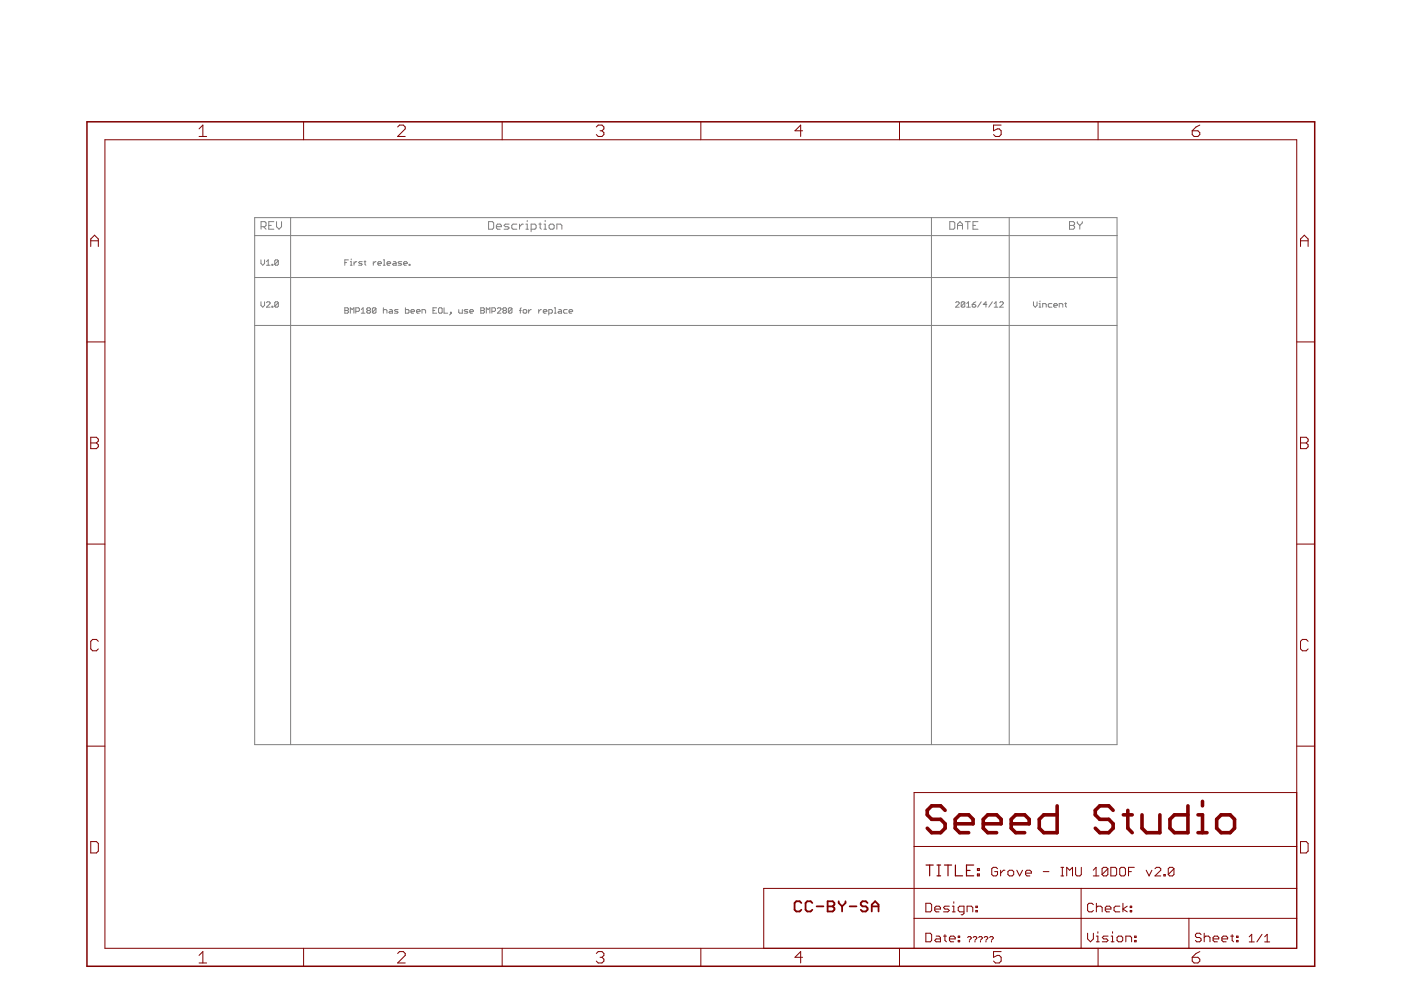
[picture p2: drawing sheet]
<svg xmlns="http://www.w3.org/2000/svg" width="297mm" height="210mm" viewBox="0 0 297 210" stroke-linecap="round" stroke-linejoin="round" font-family="sans-serif">
<g fill="none" stroke="#808080" stroke-width=".21">
<path d="M54 58.8h182.8M54 46.1h182.8v111.8h-182.8zM54 50h182.8M55.3 55.1v.8l.4 .3 .4-.3v-.8M55.4 48.1h.8l.2-.3v-.5l-.2-.3h-.8v1.6M55.9 48.1l.5 .5M56.5 55.5l.4-.4v1.1M56.5 56.2h.8M57 47.8h.5M57.7 56h.1v.2h-.1zM58.1 47h-1.1v1.6h1.1M58.6 47v1.1l.6 .5 .5-.5v-1.1"/>
<path d="M59 55.3v.7l-.2 .2h-.4l-.1-.2M59 55.3l-.2-.2h-.4l-.1 .2v.7M59 55.3l-.7 .7M61.6 46.1v111.8M73.1 55.7h.4M73.9 55.1h-.8v1.1M74.3 56.2h.4M74.3 55.5h.2v.7M74.5 54.9v.2M75.1 55.5v.7M75.6 55.5l-.5 .4M76.8 55.5h-.6l-.2 .2 .8 .3-.2 .2h-.6"/>
<path d="M77.2 55.5h.4M77.4 55.3v.7l.2 .2M79.1 55.5v.7M79.7 55.5l-.6 .4M80.1 55.9h.8l-.2-.4h-.4l-.2 .2v.3l.2 .2h.4M81.3 56.2h.4M81.3 55.1h.2v1.1M82.1 55.9h.7l-.2-.4h-.3l-.2 .2v.3l.2 .2h.3M83.4 55.5h.4l.2 .2v.5h-.6l-.2-.2 .2-.1h.6M85.2 55.5h-.6l-.2 .2 .8 .3-.2 .2h-.6M85.6 55.9h.7l-.2-.4h-.3l-.2 .2v.3l.2 .2h.3M86.7 56h.2v.2h-.2z"/>
<path d="M103.6 47h.8l.3 .3v1l-.3 .3h-.8zM105.2 48.1h1.1v-.3l-.3-.3h-.5l-.3 .3v.5l.3 .3h.5M107.9 47.5h-.8l-.2 .3 .2 .3h.6l.2 .2-.2 .3h-.8M109.6 47.5h-.8l-.3 .3v.5l.3 .3h.8M110.2 47.5v1.1M111 47.5h-.3l-.5 .6M111.5 48.6h.5M111.5 47.5h.3v1.1M111.8 46.7v.3M112.6 48.6h.8l.3-.3v-.5l-.3-.3h-.8v1.6M114.2 47.5h.6M114.5 47.3v1l.3 .3"/>
<path d="M115.3 48.6h.6M115.3 47.5h.3v1.1M115.6 46.7v.3M116.4 47.8l.3-.3h.5l.3 .3v.5l-.3 .3h-.5l-.3-.3zM118.1 48.6v-1.1h.8l.2 .3v.8M197.5 46.1v111.8M201.4 47h.8l.2 .3v1l-.2 .3h-.8zM203 47.8h1.1M203 48.6v-1.1l.5-.5 .6 .5v1.1M204.6 47h1.1M205.2 47v1.6M206.3 47.8h.5"/>
<path d="M207.3 47h-1v1.6h1M214 46.1v111.8M226.8 47h.8l.2 .3v.2l-.2 .3 .2 .3v.2l-.2 .3h-.8zM226.8 47.8h.8M228.4 47v.3l.5 .5M228.9 47.8v.8M229.5 47v.3l-.6 .5M54 69h182.8M55.3 64v.7l.4 .4 .4-.4v-.7M56.5 64.2l.2-.2h.4l.2 .2v.2l-.8 .7h.8M57.7 64.9h.1v.2h-.1zM59 64.2l-.2-.2h-.4l-.1 .2v.7"/>
<path d="M59 64.2v.7l-.2 .2h-.4l-.1-.2M59 64.2l-.7 .7M73.1 65.3h.6l.2 .1-.2 .4 .2 .4-.2 .2h-.6zM73.1 65.8h.6M74.3 66.4v-1.1l.4 .3 .3-.3v1.1M75.4 66h.6l.2-.2v-.4l-.2-.1h-.6v1.1M76.6 66.4h.8M76.6 65.6l.4-.3v1.1M78 65.8l-.2-.2 .2-.3h.4l.1 .1-.1 .4M78 65.8l-.2 .2 .2 .4h.4l.1-.2-.1-.4M78 65.8h.4M79.7 65.4l-.2-.1h-.4l-.1 .1v.8"/>
<path d="M79.7 65.4v.8l-.2 .2h-.4l-.1-.2M79.7 65.4l-.7 .8M81.3 65.8l.2-.2h.4l.1 .2v.6M81.3 65.3v1.1M82.6 65.6h.4l.2 .2v.6h-.6l-.2-.2 .2-.2h.6M84.4 65.6h-.6l-.2 .2 .2 .2h.4l.2 .2-.2 .2h-.6M86 65.3v1.1h.5l.2-.2v-.4l-.2-.2h-.5M87.1 66h.8l-.2-.4h-.4l-.2 .2v.4l.2 .2h.4M88.3 66h.8l-.2-.4h-.4l-.2 .2v.4l.2 .2h.4M89.5 66.4v-.8h.5l.2 .2v.6M91.8 65.8h.4M92.6 65.3h-.8v1.1h.8"/>
<path d="M93 65.4l.2-.1h.4l.1 .1v.8l-.1 .2h-.4l-.2-.2zM94.1 65.3v1.1h.8M95.5 66.2h.2v.2h-.2zM95.7 66.4l-.4 .4M97.3 65.6v.6l.2 .2h.5v-.8M99.2 65.6h-.6l-.2 .2 .2 .2h.4l.2 .2-.2 .2h-.6M99.6 66h.8l-.2-.4h-.4l-.2 .2v.4l.2 .2h.4M101.9 65.3h.6l.2 .1-.2 .4 .2 .4-.2 .2h-.6zM101.9 65.8h.6M103.1 66.4v-1.1l.4 .3 .4-.3v1.1M104.3 66h.6l.2-.2v-.4l-.2-.1h-.6v1.1M105.5 65.4l.1-.1h.4l.2 .1v.2l-.7 .8h.7"/>
<path d="M106.8 65.8l-.2-.2 .2-.3h.4l.2 .1-.2 .4M106.8 65.8l-.2 .2 .2 .4h.4l.2-.2-.2-.4M106.8 65.8h.4M108.5 65.4l-.1-.1h-.4l-.2 .1v.8M108.5 65.4v.8l-.1 .2h-.4l-.2-.2M108.5 65.4l-.7 .8M110.1 65.8h.4M110.5 65.3l-.2 .1v1M110.9 65.8l.2-.2h.4l.2 .2v.4l-.2 .2h-.4l-.2-.2zM112.1 65.6v.8M112.6 65.6l-.5 .4M114.2 65.6v.8"/>
<path d="M114.8 65.6l-.6 .4M115.2 66h.8l-.2-.4h-.4l-.2 .2v.4l.2 .2h.4M116.4 66.4h.5l.2-.2v-.4l-.2-.2h-.5v1.2M117.5 65.3h.2v1.1M117.5 66.4h.4M118.5 65.6h.4l.2 .2v.6h-.6l-.2-.2 .2-.2h.6M120.2 65.6h-.5l-.2 .2v.4l.2 .2h.5M120.6 66h.8l-.2-.4h-.4l-.2 .2v.4l.2 .2h.4M202.6 64.2l.2-.2h.4l.2 .2v.2l-.8 .7h.8M204.6 64.2v.7l-.2 .2h-.4l-.2-.2M204.6 64.2l-.2-.2h-.4l-.2 .2v.7M204.6 64.2l-.8 .7"/>
<path d="M205 65.1h.7M205 64.4l.3-.4v1.1M206.1 64.6h.6l.2 .3-.2 .2h-.4l-.2-.2zM206.9 64l-.8 .6M208 64l-.7 1.1M209.2 64.6h-.7l.5-.6v1.1M210.4 64l-.8 1.1M210.8 65.1h.8M210.8 64.4l.4-.4v1.1M212 64.2l.2-.2h.3l.2 .2v.2l-.7 .7h.7M219.1 64v.7l.4 .4 .4-.4v-.7M220.3 65.1h.4"/>
<path d="M220.3 64.4h.2v.7M220.5 63.8v.2M221.1 65.1v-.7h.5l.2 .2v.5M223 64.4h-.6l-.2 .2v.3l.2 .2h.6M223.4 64.7h.8l-.2-.3h-.4l-.2 .2v.3l.2 .2h.4M224.6 65.1v-.7h.5l.2 .2v.5M225.7 64.4h.4M225.9 64.2v.7l.2 .2"/>
</g>
<g fill="none" stroke="#800000" stroke-width=".21">
<path d="M22.2 29.6h252.7v171.5h-252.7zM42.2 27.3l.8-.8v2.4M42.2 28.9h1.6M64.4 25.8v3.8M84.3 26.9l.4-.4h.8l.4 .4v.4l-1.6 1.6h1.6M106.5 25.8v3.8M126.4 26.9l.4-.4h.8l.4 .4v.4l-.4 .4M127.2 27.7h.4M127.6 27.7l.4 .4v.4l-.4 .4h-.8l-.4-.4M148.6 25.8v3.8M170.2 27.7h-1.6l1.2-1.2v2.4M190.7 25.8v3.8"/>
<path d="M212.3 26.5h-1.6v1.2l.8-.4h.4l.4 .4v.8l-.4 .4h-.8l-.4-.4M232.8 25.8v3.8M252.8 27.7h1.2l.4 .4v.4l-.4 .4h-.8l-.4-.4zM254.4 26.5l-.8 .4-.8 .8M19.2 52.3v-1.6l.8-.8 .8 .8v1.6M19.2 51.1h1.6M275.7 51.1h1.6M275.7 52.3v-1.6l.8-.8 .8 .8v1.6M18.4 72.5h3.8M274.9 72.5h3.8M19.2 92.7h1.2l.4 .4v.4l-.4 .4 .4 .4v.4l-.4 .4h-1.2zM19.2 93.9h1.2"/>
<path d="M275.7 92.7h1.2l.4 .4v.4l-.4 .4 .4 .4v.4l-.4 .4h-1.2zM275.7 93.9h1.2M18.4 115.4h3.8M274.9 115.4h3.8M20.8 136l-.4-.4h-.8l-.4 .4v1.6l.4 .4h.8l.4-.4M277.3 136l-.4-.4h-.8l-.4 .4v1.6l.4 .4h.8l.4-.4M18.4 158.2h3.8M274.9 158.2h3.8M19.2 178.4h1.2l.4 .4v1.6l-.4 .4h-1.2zM193.8 179.5h81.1M274.9 168h-81.1v33.1M275.7 178.4h1.2l.4 .4v1.6l-.4 .4h-1.2z"/>
<path d="M193.7 188.4h-31.8v12.7M193.8 194.7h81.1M193.8 188.4h81.1M196.3 197.9h.9l.3 .3v1.2l-.3 .3h-.9zM196.3 191.5h.9l.3 .3v1.2l-.3 .3h-.9zM198.2 192.7h1.2v-.3l-.3-.3h-.6l-.3 .3v.6l.3 .3h.6M198.5 198.5h.6l.3 .3v.9h-.9l-.3-.3 .3-.3h.9M200 198.5h.7M200.3 198.2v1.2l.4 .3M201.3 192.1h-1l-.3 .3 .3 .3h.7l.3 .3-.3 .3h-1M201.3 199.1h1.2v-.3l-.3-.3h-.6l-.3 .3v.6l.3 .3h.6M201.9 193.3h.6"/>
<path d="M201.9 192.1h.3v1.2M202.2 191.2v.3M203.2 198.5h.3v.3h-.3zM203.2 199.4h.3v.3h-.3zM204.4 193.3h-.9l-.3-.3v-.6l.3-.3h.9v1.6l-.3 .3h-.3M205 193.3v-1.2h1l.2 .3v.9M205.1 198.8l.2-.2h.4l.2 .2-.4 .5M205.5 199.5v.2M206.3 198.8l.2-.2h.4l.2 .2-.4 .5M206.7 199.5v.2M206.9 193h.3v.3h-.3zM206.9 192.1h.3v.3h-.3z"/>
<path d="M207.5 198.8l.2-.2h.4l.2 .2-.4 .5M207.9 199.5v.2M208.7 198.8l.2-.2h.3l.2 .2-.4 .5M209 199.5v.2M209.8 198.8l.2-.2h.4l.2 .2-.4 .5M210.2 199.5v.2M211.5 184.2l-.3-.3h-.6l-.3 .3v1.2l.3 .3h.6l.3-.3v-.6h-.6M212.2 184.5v1.2M213.1 184.5h-.4l-.5 .6M213.7 184.8l.3-.3h.6l.3 .3v.6l-.3 .3h-.6l-.3-.3zM215.6 184.5l.6 1.2 .6-1.2M217.4 185.1h1.3v-.3l-.3-.3h-.7l-.3 .3v.6l.3 .3h.7"/>
<path d="M221.2 184.8h1.2M224.9 183.9h.6M224.9 185.7h.6M225.2 183.9v1.8M226.2 185.7v-1.8l.6 .6 .6-.6v1.8M228 183.9v1.5l.3 .3h.7l.3-.3v-1.5M229.2 188.4v12.7M230.6 197.9v1.2l.6 .6 .6-.6v-1.2M231.8 185.7h1.2M231.8 184.5l.6-.6v1.8M231.8 191.8l-.3-.3h-.6l-.3 .3v1.2l.3 .3h.6l.3-.3M232.5 199.7h.6"/>
<path d="M232.5 198.5h.3v1.2M232.5 192.4l.3-.3h.6l.3 .3v.9M232.5 191.5v1.8M232.8 197.5v.4M234.3 192.7h1.2v-.3l-.3-.3h-.6l-.3 .3v.6l.3 .3h.6M234.9 184.2l-.3-.3h-.6l-.3 .3v1.2M234.9 184.2v1.2l-.3 .3h-.6l-.3-.3M234.9 184.2l-1.2 1.2M234.9 198.5h-.9l-.3 .3 .3 .3h.6l.3 .3-.3 .3h-.9M235.5 183.9h1l.2 .3v1.2l-.2 .3h-1zM235.6 199.7h.6M235.6 198.5h.3v1.2"/>
<path d="M235.9 197.5v.4M236.8 198.8l.3-.3h.6l.3 .3v.6l-.3 .3h-.6l-.3-.3zM237.4 192.1h-.9l-.3 .3v.6l.3 .3h.9M237.7 183.9h.6l.3 .3v1.2l-.3 .3h-.6l-.3-.3v-1.2zM238.1 191.5v1.8M238.7 199.7v-1.2h.9l.3 .3v.9M239 192.1l-.9 .6 .9 .6M239.3 184.8h.6M239.6 193h.3v.3h-.3zM239.6 192.1h.3v.3h-.3zM240.5 183.9h-1.2v1.8M240.6 198.5h.3v.3h-.3z"/>
<path d="M240.6 199.4h.3v.3h-.3zM243 184.5l.6 1.2 .6-1.2M244.9 184.2l.3-.3h.6l.3 .3v.3l-1.2 1.2h1.2M246.8 185.4h.3v.3h-.3zM248.9 184.2l-.3-.3h-.6l-.3 .3v1.2M248.9 184.2v1.2l-.3 .3h-.6l-.3-.3M248.9 184.2l-1.2 1.2M252.1 194.7v6.4M254.7 198.2l-.3-.3h-.7l-.3 .3v.3l.3 .3h.7l.3 .3v.3l-.3 .3h-.7l-.3-.3M255.3 197.9v1.8M255.3 198.8l.3-.3h.6l.3 .3v.9M257.2 199.1h1.2v-.3l-.3-.3h-.6l-.3 .3v.6l.3 .3h.6"/>
<path d="M259.1 199.1h1.2v-.3l-.3-.3h-.6l-.3 .3v.6l.3 .3h.6M260.9 198.5h.6M261.2 198.2v1.2l.3 .3M262.2 198.5h.3v.3h-.3zM262.2 199.4h.3v.3h-.3zM264.9 198.6l.5-.5v1.6M264.9 199.7h1M267.6 198.1l-1.1 1.6M268.1 199.7h1.1M268.1 198.6l.6-.5v1.6M42.2 202.6l.8-.8v2.4M42.2 204.2h1.6"/>
<path d="M64.4 201.1v3.8M84.3 202.2l.4-.4h.8l.4 .4v.4l-1.6 1.6h1.6M106.5 201.1v3.8M126.4 202.2l.4-.4h.8l.4 .4v.4l-.4 .4M127.2 203h.4M127.6 203l.4 .4v.4l-.4 .4h-.8l-.4-.4M148.6 201.1v3.8M170.2 203h-1.6l1.2-1.2v2.4M190.7 201.1v3.8M212.3 201.8h-1.6v1.2l.8-.4h.4l.4 .4v.8l-.4 .4h-.8l-.4-.4M232.8 201.1v3.8M252.8 203h1.2l.4 .4v.4l-.4 .4h-.8l-.4-.4z"/>
<path d="M254.4 201.8l-.8 .4-.8 .8"/>
</g>
<g fill="none" stroke="#800000" stroke-width=".76">
<path d="M200.4 171.8l-1-.9h-1.9l-.9 .9v1l.9 .9h1.9l1 1v.9l-1 1h-1.9l-.9-1M202.5 174.7h3.8v-1l-.9-.9h-1.9l-1 .9v1.9l1 1h1.9M208.5 174.7h3.8v-1l-1-.9h-1.9l-.9 .9v1.9l.9 1h1.9M214.4 174.7h3.8v-1l-.9-.9h-2l-.9 .9v1.9l.9 1h2M224.1 170.9v5.7h-2.8l-1-1v-1.9l1-.9h2.8M236 171.8l-.9-.9h-1.9l-1 .9v1l1 .9h1.9l.9 1v.9l-.9 1h-1.9l-1-1M238.2 172.8h1.9M239.1 171.8v3.8l1 1M242.1 172.8v2.8l1 1h2.8v-3.8M251.9 170.9v5.7h-2.9l-.9-1v-1.9l.9-.9h2.9M254 176.6h1.9M254 172.8h1v3.8"/>
<path d="M255 169.9v1M258 173.7l.9-.9h1.9l.9 .9v1.9l-.9 1h-1.9l-.9-1z"/>
</g>
<path d="M196.3 183.4h1.6M197.1 183.4v2.3M198.7 183.4h.7M198.7 185.7h.7M199.1 183.4v2.3M200.2 183.4h1.6M201 183.4v2.3M202.6 183.4v2.3h1.5M204.9 184.6h.8M206.4 183.4h-1.5v2.3h1.5M207.2 185.3h.4v.4h-.4zM207.2 184.2h.4v.4h-.4z" fill="none" stroke="#800000" stroke-width=".25"/>
<path d="M18.4 25.8h260.3v179.1h-260.3z" fill="none" stroke="#800000" stroke-width=".32"/>
<path d="M169.9 191.5l-.4-.4h-.7l-.3 .4v1.4l.3 .4h.7l.4-.4M172.2 191.5l-.3-.4h-.7l-.4 .4v1.4l.4 .4h.7l.3-.4M173.1 192.2h1.5M175.5 191.1h1.1l.3 .4v.3l-.3 .4 .3 .3v.4l-.3 .4h-1.1zM175.5 192.2h1.1M177.8 191.1v.4l.7 .7M178.5 192.2v1.1M179.3 191.1v.4l-.8 .7M180.1 192.2h1.5M183.9 191.5l-.3-.4h-.7l-.4 .4v.3l.4 .4h.7l.3 .3v.4l-.3 .4h-.7l-.4-.4M184.8 192.2h1.5M184.8 193.3v-1.5l.7-.7 .8 .7v1.5" fill="none" stroke="#800000" stroke-width=".38"/>
</svg>
